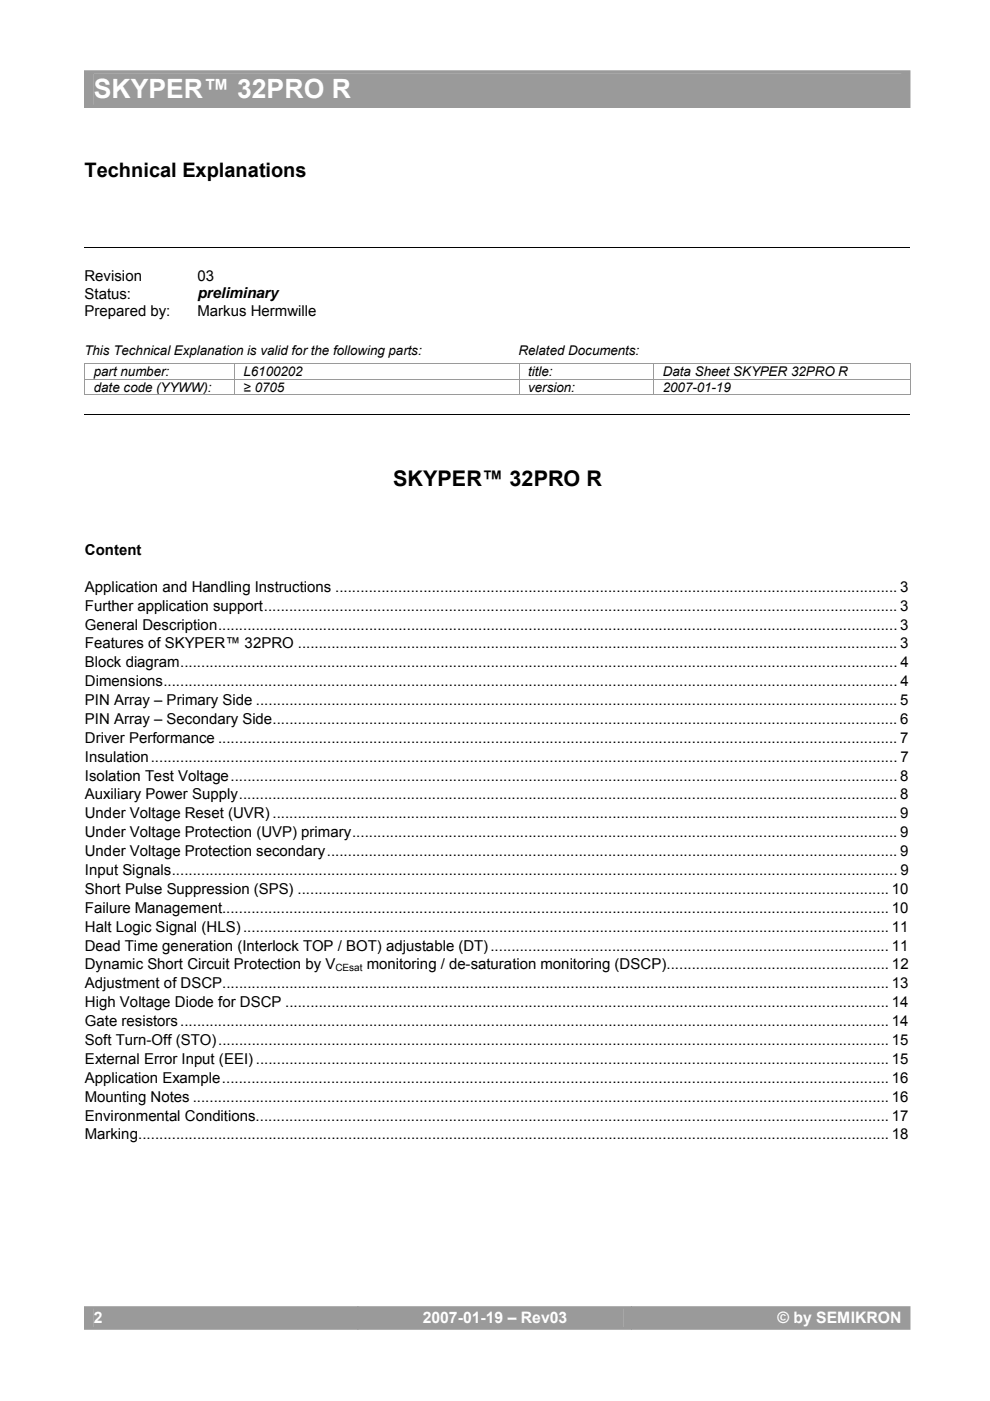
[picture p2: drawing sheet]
<svg xmlns="http://www.w3.org/2000/svg" width="210mm" height="297mm" viewBox="0 0 210 297" stroke-linecap="round" stroke-linejoin="round" font-family="sans-serif">
<defs><g id="words">
<text font-size="5.6" fill="#fff" x="19.9" y="20.9">SKYPER™ 32PRO R</text>
<text font-size="4.6" x="83.4" y="103">SKYPER™ 32PRO R</text>
<text font-size="4.2" x="17.9" y="37.5">Technical Explanations</text>
<g font-size="3.3" fill="#fff">
<text x="19.9" y="280.6">2</text>
<text x="89.6" y="280.6">2007-01-19 – Rev03</text>
<text x="164.8" y="280.6">© by SEMIKRON</text>
</g>
<g font-size="3.2">
<text x="17.9" y="59.6">Revision</text>
<text x="41.9" y="59.6">03</text>
<text x="17.9" y="63.3">Status:</text>
<text x="41.9" y="63.2">preliminary</text>
<text x="17.9" y="66.9">Prepared by:</text>
<text x="41.9" y="66.9">Markus Hermwille</text>
<text x="18" y="117.7">Content</text>
<text x="18" y="125.4">Application and Handling Instructions ...................................................................................................................................... 3</text>
<text x="18" y="129.5">Further application support....................................................................................................................................................... 3</text>
<text x="18" y="133.5">General Description.................................................................................................................................................................. 3</text>
<text x="18" y="137.5">Features of SKYPER™ 32PRO ............................................................................................................................................... 3</text>
<text x="18" y="141.5">Block diagram........................................................................................................................................................................... 4</text>
<text x="18" y="145.5">Dimensions............................................................................................................................................................................... 4</text>
<text x="18" y="149.5">PIN Array – Primary Side ......................................................................................................................................................... 5</text>
<text x="18" y="153.5">PIN Array – Secondary Side..................................................................................................................................................... 6</text>
<text x="18" y="157.5">Driver Performance .................................................................................................................................................................. 7</text>
<text x="18" y="161.5">Insulation.................................................................................................................................................................................. 7</text>
<text x="18" y="165.5">Isolation Test Voltage............................................................................................................................................................... 8</text>
<text x="18" y="169.5">Auxiliary Power Supply............................................................................................................................................................. 8</text>
<text x="18" y="173.5">Under Voltage Reset (UVR) ..................................................................................................................................................... 9</text>
<text x="18" y="177.5">Under Voltage Protection (UVP) primary.................................................................................................................................. 9</text>
<text x="18" y="181.5">Under Voltage Protection secondary........................................................................................................................................ 9</text>
<text x="18" y="185.5">Input Signals............................................................................................................................................................................. 9</text>
<text x="18" y="189.5">Short Pulse Suppression (SPS) ............................................................................................................................................. 10</text>
<text x="18" y="193.5">Failure Management............................................................................................................................................................... 10</text>
<text x="18" y="197.5">Halt Logic Signal (HLS).......................................................................................................................................................... 11</text>
<text x="18" y="201.5">Dead Time generation (Interlock TOP / BOT) adjustable (DT)............................................................................................... 11</text>
<text x="18" y="209.5">Adjustment of DSCP............................................................................................................................................................... 13</text>
<text x="18" y="205.5">Dynamic Short Circuit Protection by V</text>
<text x="77.8" y="205.5">monitoring / de-saturation monitoring (DSCP)..................................................... 12</text>
<text x="18" y="213.5">High Voltage Diode for DSCP ................................................................................................................................................ 14</text>
<text x="18" y="217.6">Gate resistors......................................................................................................................................................................... 14</text>
<text x="18" y="221.5">Soft Turn-Off (STO)................................................................................................................................................................ 15</text>
<text x="18" y="225.6">External Error Input (EEI) ....................................................................................................................................................... 15</text>
<text x="18" y="229.6">Application Example............................................................................................................................................................... 16</text>
<text x="18" y="233.6">Mounting Notes ...................................................................................................................................................................... 16</text>
<text x="18" y="237.6">Environmental Conditions....................................................................................................................................................... 17</text>
<text x="18" y="241.6">Marking................................................................................................................................................................................... 18</text>
</g>
<g font-size="2.8">
<text x="17.9" y="75.3">This Technical Explanation is valid for the following parts:</text>
<text x="109.9" y="75.3">Related Documents:</text>
<text x="19.9" y="83.1">date code (YYWW):</text>
<text x="19.9" y="79.7">part number:</text>
<text x="51.6" y="79.7">L6100202</text>
<text x="51.6" y="83.1">≥ 0705</text>
<text x="112" y="79.7">title:</text>
<text x="112" y="83.1">version:</text>
<text x="140.5" y="79.7">Data Sheet SKYPER 32PRO R</text>
<text x="140.5" y="83.1">2007-01-19</text>
</g>
<text font-size="2.1" x="71.1" y="205.9">CEsat</text>
</g></defs>
<g fill="#9a9a9a">
<path d="M17.7 14.9h175.3v8h-175.3z"/>
<path d="M19.9 15.7h171.2v6.4h-171.2z"/>
<path d="M17.7 276.9h58.3v5h-58.3z"/>
<path d="M19.9 277.5h54.2v3.8h-54.2z"/>
<path d="M75.7 276.9h58.3v5h-58.3z"/>
<path d="M77.9 277.5h54.2v3.8h-54.2z"/>
<path d="M133.8 276.9h59.2v5h-59.2z"/>
<path d="M135.9 277.5h55.2v3.8h-55.2z"/>
</g>
<path d="M18 52.5h174.9" fill="none" stroke="#000" stroke-width=".21"/>
<path d="M17.9 77l.1 .1z" fill="#9a9a9a"/>
<path d="M17.9 77.1h175" fill="none" stroke="#9a9a9a" stroke-width=".21"/>
<g fill="#9a9a9a">
<path d="M192.9 77l.2 .1z"/>
<path d="M193 77l.1 .1z"/>
</g>
<path d="M18 77.1v3.3h175M49.7 77.1v3.3M110.1 77.1v3.3M138.6 77.1v3.3M193 77.1v3.3" fill="none" stroke="#9a9a9a" stroke-width=".21"/>
<path d="M193 80.4l.1 .1z" fill="#9a9a9a"/>
<path d="M18 80.5v3.2M49.7 80.5v3.2M110.1 80.5v3.2M138.6 80.5v3.2M193 80.5v3.2" fill="none" stroke="#9a9a9a" stroke-width=".21"/>
<path d="M17.9 83.7l.1 .1z" fill="#9a9a9a"/>
<path d="M17.9 83.7h175" fill="none" stroke="#9a9a9a" stroke-width=".21"/>
<g fill="#9a9a9a">
<path d="M192.9 83.7l.2 .1z"/>
<path d="M193 83.7l.1 .1z"/>
</g>
<path d="M18 87.9h174.9" fill="none" stroke="#000" stroke-width=".21"/>
<use href="#words"/>
</svg>
